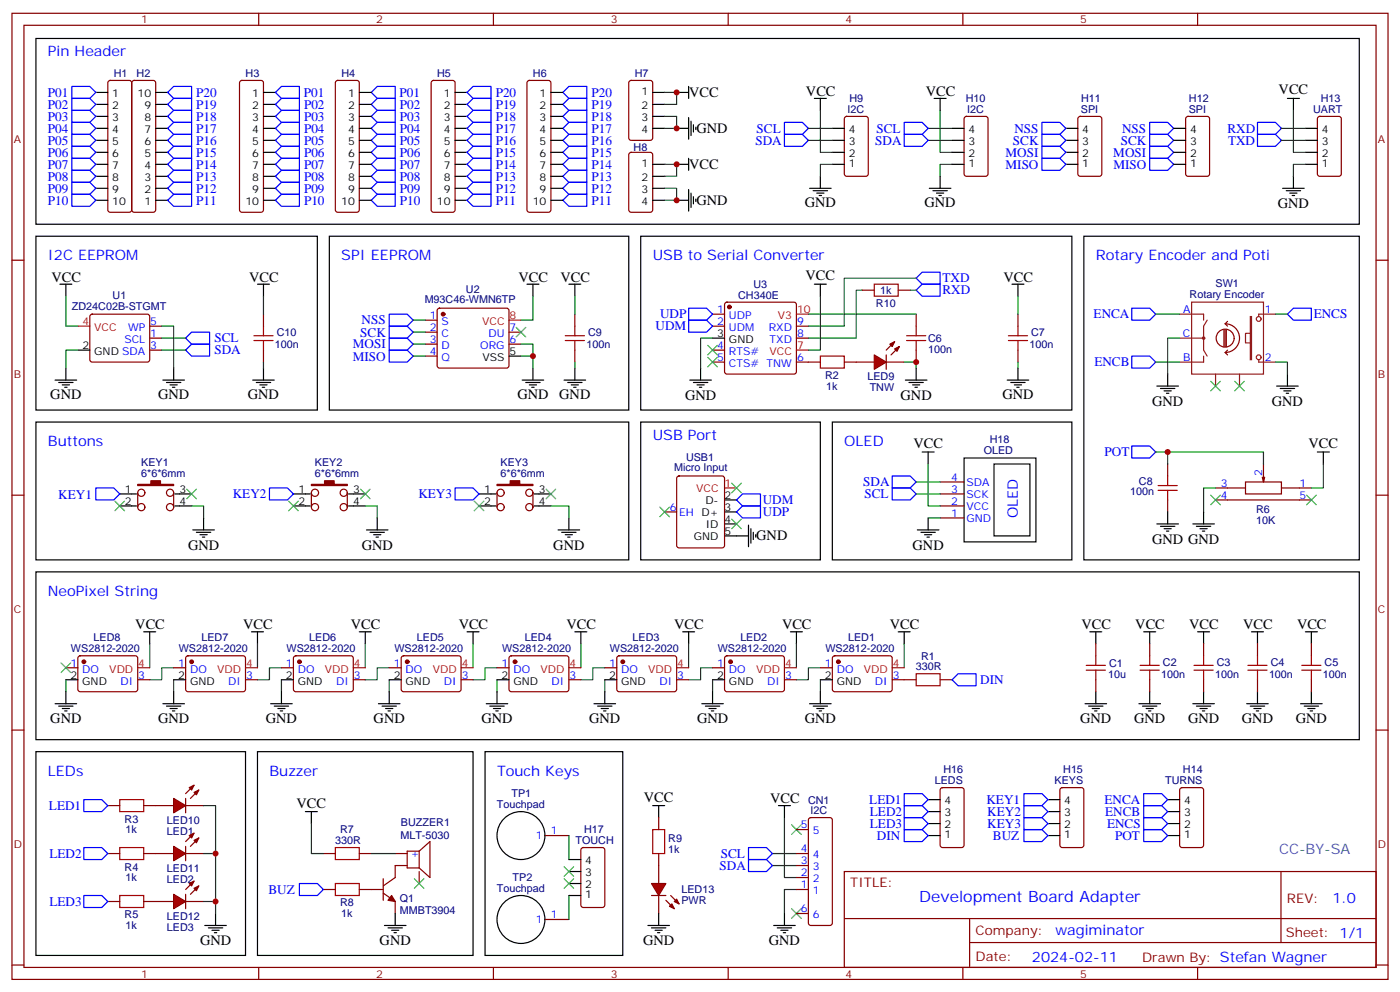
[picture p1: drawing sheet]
<svg xmlns="http://www.w3.org/2000/svg" width="412mm" height="292mm" viewBox="0 0 412 292" stroke-linecap="round" stroke-linejoin="round" font-family="sans-serif">
<defs><g id="words">
<text font-size="4.6" fill="#00f" x="270.8" y="265.5">Development Board Adapter</text>
<g font-size="4.2" fill="#00f">
<text x="14.1" y="16.6">Pin Header</text>
<text x="14.1" y="76.6">I2C EEPROM</text>
<text x="100.5" y="76.6">SPI EEPROM</text>
<text x="192.3" y="76.6">USB to Serial Converter</text>
<text x="322.8" y="76.6">Rotary Encoder and Poti</text>
<text x="14.1" y="131.3">Buttons</text>
<text x="192.3" y="129.5">USB Port</text>
<text x="248.7" y="131.3">OLED</text>
<text x="299.9" y="152.4" transform="rotate(-90 299.9 152.4)">OLED</text>
<text x="14.1" y="175.4">NeoPixel String</text>
<text x="14.1" y="228.3">LEDs</text>
<text x="79.4" y="228.3">Buzzer</text>
<text x="146.4" y="228.3">Touch Keys</text>
<text x="392.5" y="265.8">1.0</text>
<text x="310.9" y="275.3">wagiminator</text>
<text x="304" y="283.1">2024-02-11</text>
</g>
<g font-size="4.2">
<text x="203" y="28.6">VCC</text>
<text x="237.4" y="28.3">VCC</text>
<text x="272.7" y="28.3">VCC</text>
<text x="376.7" y="27.8">VCC</text>
<text x="205.1" y="39.2">GND</text>
<text x="203" y="49.7">VCC</text>
<text x="205.1" y="60.3">GND</text>
<text x="237.1" y="61.1">GND</text>
<text x="272.3" y="61.1">GND</text>
<text x="376.4" y="61.3">GND</text>
<text x="15.2" y="82.9">VCC</text>
<text x="73.4" y="82.9">VCC</text>
<text x="152.8" y="82.9">VCC</text>
<text x="165.1" y="82.9">VCC</text>
<text x="237.3" y="82.5">VCC</text>
<text x="295.6" y="82.9">VCC</text>
<text x="14.8" y="117.5">GND</text>
<text x="46.6" y="117.5">GND</text>
<text x="73" y="117.5">GND</text>
<text x="152.4" y="117.5">GND</text>
<text x="164.7" y="117.5">GND</text>
<text x="201.8" y="117.7">GND</text>
<text x="265.3" y="117.7">GND</text>
<text x="295.3" y="117.5">GND</text>
<text x="339.4" y="119.5">GND</text>
<text x="374.7" y="119.5">GND</text>
<text x="269.1" y="131.8">VCC</text>
<text x="385.5" y="131.8">VCC</text>
<text x="55.4" y="161.8">GND</text>
<text x="106.5" y="161.8">GND</text>
<text x="163" y="161.8">GND</text>
<text x="222.8" y="159">GND</text>
<text x="268.8" y="161.8">GND</text>
<text x="339.4" y="160">GND GND</text>
<text x="39.9" y="185.2">VCC</text>
<text x="71.6" y="185.2">VCC</text>
<text x="103.4" y="185.2">VCC</text>
<text x="135.1" y="185.2">VCC</text>
<text x="166.9" y="185.2">VCC</text>
<text x="198.6" y="185.2">VCC</text>
<text x="230.4" y="185.2">VCC</text>
<text x="262.1" y="185.2">VCC</text>
<text x="318.6" y="185.2">VCC</text>
<text x="334.4" y="185.2">VCC</text>
<text x="350.3" y="185.2">VCC</text>
<text x="366.2" y="185.2">VCC</text>
<text x="382.1" y="185.2">VCC</text>
<text x="14.8" y="212.8">GND</text>
<text x="46.6" y="212.8">GND</text>
<text x="78.3" y="212.8">GND</text>
<text x="110.1" y="212.8">GND</text>
<text x="141.8" y="212.8">GND</text>
<text x="173.6" y="212.8">GND</text>
<text x="205.3" y="212.8">GND</text>
<text x="237.1" y="212.8">GND</text>
<text x="318.2" y="212.8">GND</text>
<text x="334.1" y="212.8">GND</text>
<text x="350" y="212.8">GND</text>
<text x="365.8" y="212.8">GND</text>
<text x="381.7" y="212.8">GND</text>
<text x="87.4" y="237.7">VCC</text>
<text x="189.7" y="235.9">VCC</text>
<text x="226.8" y="236.4">VCC</text>
<text x="58.9" y="278.2">GND</text>
<text x="111.8" y="278.2">GND</text>
<text x="189.4" y="278.2">GND</text>
<text x="226.5" y="278">GND</text>
</g>
<text font-size="4.2" fill="#0099b0" x="376.8" y="251.2">CC-BY-SA</text>
<g font-size="3.9" fill="#00f">
<text x="14.1" y="28.6">P01</text>
<text x="57.8" y="28.5">P20</text>
<text x="89.5" y="28.4">P01</text>
<text x="117.7" y="28.4">P01</text>
<text x="146" y="28.5">P20</text>
<text x="174.2" y="28.5">P20</text>
<text x="14.1" y="32">P02</text>
<text x="14.1" y="35.5">P03</text>
<text x="57.8" y="35.5">P18</text>
<text x="57.8" y="32">P19</text>
<text x="89.6" y="32">P02</text>
<text x="89.6" y="35.5">P03</text>
<text x="117.8" y="35.5">P03</text>
<text x="117.8" y="32">P02</text>
<text x="146" y="32">P19</text>
<text x="146" y="35.5">P18</text>
<text x="174.2" y="35.5">P18</text>
<text x="174.2" y="32">P19</text>
<text x="14.1" y="39">P04</text>
<text x="57.8" y="39">P17</text>
<text x="89.6" y="39">P04</text>
<text x="117.8" y="39">P04</text>
<text x="146" y="39">P17</text>
<text x="174.2" y="39">P17</text>
<text x="222.9" y="39">SCL</text>
<text x="258.1" y="39">SCL</text>
<text x="298.8" y="39.1">NSS</text>
<text x="330.5" y="39.1">NSS</text>
<text x="361.6" y="39">RXD</text>
<text x="14.1" y="42.6">P05</text>
<text x="14.1" y="46.1">P06</text>
<text x="57.8" y="46.1">P15</text>
<text x="57.8" y="42.6">P16</text>
<text x="89.6" y="42.6">P05</text>
<text x="89.6" y="46.1">P06</text>
<text x="117.8" y="46.1">P06</text>
<text x="117.8" y="42.6">P05</text>
<text x="146" y="42.6">P16</text>
<text x="146" y="46.1">P15</text>
<text x="174.2" y="46.1">P15</text>
<text x="174.2" y="42.6">P16</text>
<text x="222.5" y="42.6">SDA</text>
<text x="257.8" y="42.6">SDA</text>
<text x="296.2" y="46.1">MOSI</text>
<text x="298.4" y="42.7">SCK</text>
<text x="327.9" y="46.1">MOSI</text>
<text x="330.1" y="42.7">SCK</text>
<text x="361.8" y="42.6">TXD</text>
<text x="14.1" y="49.6">P07</text>
<text x="14.1" y="53.2">P08</text>
<text x="57.8" y="53.2">P13</text>
<text x="57.8" y="49.6">P14</text>
<text x="89.6" y="49.6">P07</text>
<text x="89.6" y="53.2">P08</text>
<text x="117.8" y="53.2">P08</text>
<text x="117.8" y="49.6">P07</text>
<text x="146" y="49.6">P14</text>
<text x="146" y="53.2">P13</text>
<text x="174.2" y="53.2">P13</text>
<text x="174.2" y="49.6">P14</text>
<text x="296.2" y="49.7">MISO</text>
<text x="328" y="49.7">MISO</text>
<text x="14.1" y="56.7">P09</text>
<text x="57.8" y="56.7">P12</text>
<text x="89.6" y="56.7">P09</text>
<text x="117.8" y="56.7">P09</text>
<text x="146" y="56.7">P12</text>
<text x="174.2" y="56.7">P12</text>
<text x="14.1" y="60.2">P10</text>
<text x="57.8" y="60.2">P11</text>
<text x="89.6" y="60.2">P10</text>
<text x="117.8" y="60.2">P10</text>
<text x="146" y="60.2">P11</text>
<text x="174.2" y="60.2">P11</text>
<text x="277.6" y="83.1">TXD</text>
<text x="277.6" y="86.6">RXD</text>
<text x="106.5" y="95.5">NSS</text>
<text x="194.4" y="93.7">UDP</text>
<text x="322.2" y="93.7">ENCA</text>
<text x="387" y="93.7">ENCS</text>
<text x="63.2" y="100.6">SCL</text>
<text x="106.1" y="99.1">SCK</text>
<text x="193.1" y="97.2">UDM</text>
<text x="63.2" y="104.1">SDA</text>
<text x="103.9" y="102.5">MOSI</text>
<text x="103.9" y="106.2">MISO</text>
<text x="322.4" y="107.8">ENCB</text>
<text x="325.4" y="134.3">POT</text>
<text x="254.3" y="143.1">SDA</text>
<text x="17.2" y="146.8">KEY1</text>
<text x="68.6" y="146.6">KEY2</text>
<text x="123.2" y="146.6">KEY3</text>
<text x="224.7" y="148.4">UDM</text>
<text x="254.6" y="146.6">SCL</text>
<text x="224.7" y="151.9">UDP</text>
<text x="288.8" y="201.3">DIN</text>
<text x="14.4" y="238.5">LED1</text>
<text x="256.1" y="236.7">LED1</text>
<text x="290.6" y="236.7">KEY1</text>
<text x="325.3" y="236.7">ENCA</text>
<text x="256.2" y="240.1">LED2</text>
<text x="256.2" y="243.6">LED3</text>
<text x="290.8" y="240.1">KEY2</text>
<text x="290.8" y="243.6">KEY3</text>
<text x="325.6" y="240.2">ENCB</text>
<text x="326.1" y="243.6">ENCS</text>
<text x="258.3" y="247.3">DIN</text>
<text x="292.5" y="247.2">BUZ</text>
<text x="328.5" y="247.3">POT</text>
<text x="14.6" y="252.5">LED2</text>
<text x="211.9" y="256">SDA</text>
<text x="212.3" y="252.5">SCL</text>
<text x="79.1" y="263.1">BUZ</text>
<text x="14.6" y="266.6">LED3</text>
</g>
<g font-size="3.9" fill="#800">
<text x="250.5" y="261.1">TITLE:</text>
<text x="379.1" y="265.8">REV:</text>
<text x="287.4" y="275.3">Company:</text>
<text x="378.7" y="275.9">Sheet: 1/1</text>
<text x="287.4" y="283">Date:</text>
<text x="336.4" y="283.1">Drawn By: Stefan Wagner</text>
</g>
<g font-size="3.2" fill="#800">
<text x="41.6" y="6.9">1</text>
<text x="110.8" y="6.9">2</text>
<text x="179.9" y="6.9">3</text>
<text x="249.1" y="6.9">4</text>
<text x="318.2" y="6.9">5</text>
<text x="4.1" y="42">A</text>
<text x="405.9" y="42">A</text>
<text x="4.1" y="111.2">B</text>
<text x="405.9" y="111.2">B</text>
<text x="4.1" y="180.3">C</text>
<text x="405.9" y="180.3">C</text>
<text x="4.1" y="249.4">D</text>
<text x="405.9" y="249.4">D</text>
<text x="41.6" y="287.7">1</text>
<text x="110.8" y="287.7">2</text>
<text x="179.9" y="287.7">3</text>
<text x="249.1" y="287.7">4</text>
<text x="318.2" y="287.7">5</text>
</g>
<g font-size="3.2" fill="#000080">
<text x="33.5" y="22.7">H1</text>
<text x="40.2" y="22.7">H2</text>
<text x="72.3" y="22.6">H3</text>
<text x="100.6" y="22.6">H4</text>
<text x="128.8" y="22.6">H5</text>
<text x="157" y="22.6">H6</text>
<text x="187" y="22.7">H7</text>
<text x="249.6" y="33.3">I2C</text>
<text x="250.2" y="30.1">H9</text>
<text x="284.5" y="30.1">H10</text>
<text x="284.9" y="33.3">I2C</text>
<text x="318.4" y="33.3">SPI</text>
<text x="318.5" y="30.1">H11</text>
<text x="350.2" y="33.3">SPI</text>
<text x="350.2" y="30.1">H12</text>
<text x="386.8" y="33.3">UART</text>
<text x="389" y="30.1">H13</text>
<text x="186.6" y="44.6">H8</text>
<text x="33.2" y="88">U1</text>
<text x="125.1" y="89.2">M93C46-WMN6TP</text>
<text x="137.2" y="86.3">U2</text>
<text x="217.4" y="88">CH340E</text>
<text x="221.9" y="84.7">U3</text>
<text x="259.3" y="86.6">1k</text>
<text x="350.4" y="87.6">Rotary Encoder</text>
<text x="358.1" y="84.6">SW1</text>
<text x="21.2" y="91.1">ZD24C02B-STGMT</text>
<text x="258" y="90.4">R10</text>
<text x="81.5" y="98.9">C10</text>
<text x="173.2" y="98.9">C9</text>
<text x="273.4" y="100.7">C6</text>
<text x="303.8" y="98.9">C7</text>
<text x="81" y="102.4">100n</text>
<text x="172.7" y="102.4">100n</text>
<text x="273.4" y="103.9">100n</text>
<text x="303.3" y="102.4">100n</text>
<text x="243.1" y="111.6">R2</text>
<text x="255.5" y="111.9">LED9</text>
<text x="243.4" y="114.8">1k</text>
<text x="256.2" y="115.1">TNW</text>
<text x="291.5" y="130.3">H18</text>
<text x="41.6" y="137.3">KEY1</text>
<text x="92.8" y="137.3">KEY2</text>
<text x="147.4" y="137.3">KEY3</text>
<text x="202.1" y="135.8">USB1</text>
<text x="289.8" y="133.5">OLED</text>
<text x="41.6" y="140.4">6*6*6mm</text>
<text x="92.8" y="140.4">6*6*6mm</text>
<text x="147.4" y="140.4">6*6*6mm</text>
<text x="198.6" y="138.8">Micro Input</text>
<text x="335.5" y="142.6">C8</text>
<text x="332.9" y="145.8">100n</text>
<text x="370" y="154.1">10K</text>
<text x="370" y="150.9">R6</text>
<text x="20.9" y="192">WS2812-2020</text>
<text x="27.6" y="188.6">LED8</text>
<text x="52.7" y="192">WS2812-2020</text>
<text x="59.3" y="188.6">LED7</text>
<text x="84.4" y="192">WS2812-2020</text>
<text x="91.1" y="188.6">LED6</text>
<text x="116.2" y="192">WS2812-2020</text>
<text x="122.8" y="188.6">LED5</text>
<text x="147.9" y="192">WS2812-2020</text>
<text x="154.6" y="188.6">LED4</text>
<text x="179.7" y="192">WS2812-2020</text>
<text x="186.3" y="188.6">LED3</text>
<text x="211.4" y="192">WS2812-2020</text>
<text x="218.1" y="188.6">LED2</text>
<text x="243.2" y="192">WS2812-2020</text>
<text x="249.8" y="188.6">LED1</text>
<text x="269.8" y="197.3">330R</text>
<text x="271.3" y="194.1">R1</text>
<text x="326.7" y="196.3">C1</text>
<text x="342.6" y="195.9">C2</text>
<text x="358.4" y="195.9">C3</text>
<text x="374.3" y="195.9">C4</text>
<text x="390.2" y="195.9">C5</text>
<text x="326.4" y="199.4">10u</text>
<text x="342.1" y="199.4">100n</text>
<text x="357.9" y="199.4">100n</text>
<text x="373.8" y="199.4">100n</text>
<text x="389.7" y="199.4">100n</text>
<text x="277.9" y="227.6">H16</text>
<text x="313.2" y="227.6">H15</text>
<text x="348.5" y="227.6">H14</text>
<text x="275.4" y="230.8">LEDS</text>
<text x="310.6" y="230.8">KEYS</text>
<text x="343.2" y="230.8">TURNS</text>
<text x="146.4" y="237.8">Touchpad</text>
<text x="150.7" y="234.7">TP1</text>
<text x="238" y="236.5">CN1</text>
<text x="238.7" y="239.7">I2C</text>
<text x="36.7" y="242.1">R3</text>
<text x="37" y="245.3">1k</text>
<text x="49.2" y="245.7">LED1</text>
<text x="49.2" y="242.5">LED10</text>
<text x="100.2" y="245.2">R7</text>
<text x="118.1" y="243.1">BUZZER1</text>
<text x="172.1" y="245.3">H17</text>
<text x="98.7" y="248.5">330R</text>
<text x="117.9" y="246.9">MLT-5030</text>
<text x="169.5" y="248.5">TOUCH</text>
<text x="196.9" y="251">1k</text>
<text x="196.9" y="247.8">R9</text>
<text x="36.7" y="256.2">R4</text>
<text x="49.2" y="256.6">LED11</text>
<text x="37" y="259.4">1k</text>
<text x="49.2" y="259.8">LED2</text>
<text x="146.4" y="262.5">Touchpad</text>
<text x="151" y="259.4">TP2</text>
<text x="200.7" y="262.9">LED13</text>
<text x="100.2" y="266.7">R8</text>
<text x="100.5" y="270">1k</text>
<text x="117.8" y="265.4">Q1</text>
<text x="117.8" y="268.9">MMBT3904</text>
<text x="200.7" y="266.1">PWR</text>
<text x="36.7" y="270.3">R5</text>
<text x="37" y="273.5">1k</text>
<text x="49.2" y="273.9">LED3</text>
<text x="49.2" y="270.7">LED12</text>
</g>
<g font-size="3.2">
<text x="33.1" y="28.6">1</text>
<text x="40.5" y="28.6">10</text>
<text x="74.3" y="28.6">1</text>
<text x="102.5" y="28.6">1</text>
<text x="130.7" y="28.6">1</text>
<text x="159" y="28.6">1</text>
<text x="188.9" y="27.9">1</text>
<text x="33.1" y="32.1">2</text>
<text x="33.1" y="35.7">3</text>
<text x="42.5" y="35.7">8</text>
<text x="42.5" y="32.1">9</text>
<text x="74.3" y="32.1">2</text>
<text x="74.3" y="35.7">3</text>
<text x="102.5" y="32.1">2</text>
<text x="102.5" y="35.7">3</text>
<text x="130.7" y="32.1">2</text>
<text x="130.7" y="35.7">3</text>
<text x="159" y="32.1">2</text>
<text x="159" y="35.7">3</text>
<text x="188.9" y="32.1">2</text>
<text x="188.9" y="35.7">3</text>
<text x="33.1" y="39.2">4</text>
<text x="42.5" y="39.2">7</text>
<text x="74.3" y="39.2">4</text>
<text x="102.5" y="39.2">4</text>
<text x="130.7" y="39.2">4</text>
<text x="159" y="39.2">4</text>
<text x="188.9" y="39.2">4</text>
<text x="250" y="39.2">4</text>
<text x="285.3" y="39.2">4</text>
<text x="318.8" y="39.2">4</text>
<text x="350.6" y="39.2">4</text>
<text x="389.4" y="39.2">4</text>
<text x="33.1" y="42.7">5</text>
<text x="33.1" y="46.2">6</text>
<text x="42.5" y="46.2">5</text>
<text x="42.5" y="42.7">6</text>
<text x="74.3" y="42.7">5</text>
<text x="74.3" y="46.2">6</text>
<text x="102.5" y="42.7">5</text>
<text x="102.5" y="46.2">6</text>
<text x="130.7" y="42.7">5</text>
<text x="130.7" y="46.2">6</text>
<text x="159" y="42.7">5</text>
<text x="159" y="46.2">6</text>
<text x="250" y="46.2">2</text>
<text x="250" y="42.7">3</text>
<text x="285.3" y="46.2">2</text>
<text x="285.3" y="42.7">3</text>
<text x="318.8" y="46.2">2</text>
<text x="318.8" y="42.7">3</text>
<text x="350.6" y="46.2">2</text>
<text x="350.6" y="42.7">3</text>
<text x="389.4" y="46.2">2</text>
<text x="389.4" y="42.7">3</text>
<text x="33.1" y="49.8">7</text>
<text x="33.1" y="53.3">8</text>
<text x="42.5" y="53.3">3</text>
<text x="42.5" y="49.8">4</text>
<text x="74.3" y="49.8">7</text>
<text x="74.3" y="53.3">8</text>
<text x="102.5" y="49.8">7</text>
<text x="102.5" y="53.3">8</text>
<text x="130.7" y="49.8">7</text>
<text x="130.7" y="53.3">8</text>
<text x="159" y="49.8">7</text>
<text x="159" y="53.3">8</text>
<text x="188.9" y="49.1">1</text>
<text x="188.9" y="53.3">2</text>
<text x="250" y="49.1">1</text>
<text x="285.3" y="49.1">1</text>
<text x="318.8" y="49.1">1</text>
<text x="350.6" y="49.1">1</text>
<text x="389.4" y="49.1">1</text>
<text x="33.1" y="56.8">9</text>
<text x="42.5" y="56.8">2</text>
<text x="74.3" y="56.8">9</text>
<text x="102.5" y="56.8">9</text>
<text x="130.7" y="56.8">9</text>
<text x="159" y="56.8">9</text>
<text x="188.9" y="56.8">3</text>
<text x="33.1" y="60.4">10</text>
<text x="42.5" y="60.4">1</text>
<text x="72.3" y="60.4">10</text>
<text x="100.5" y="60.4">10</text>
<text x="128.7" y="60.4">10</text>
<text x="156.9" y="60.4">10</text>
<text x="188.9" y="60.4">4</text>
<text x="211.2" y="99.2">3</text>
<text x="214.7" y="100.9">GND</text>
<text x="24.3" y="102.7">2</text>
<text x="27.8" y="104.5">GND SDA</text>
<text x="142.1" y="106.2">VSS</text>
<text x="150.1" y="104.5">5</text>
<text x="36.8" y="145">1</text>
<text x="36.8" y="148.6">2</text>
<text x="52.9" y="145">3</text>
<text x="52.9" y="148.6">4</text>
<text x="87.9" y="145">1</text>
<text x="87.9" y="148.6">2</text>
<text x="104.1" y="145">3</text>
<text x="104.1" y="148.6">4</text>
<text x="142.6" y="145">1</text>
<text x="142.6" y="148.6">2</text>
<text x="158.7" y="145">3</text>
<text x="158.7" y="148.6">4</text>
<text x="207.8" y="148.2">D-</text>
<text x="213.4" y="146.8">2</text>
<text x="207.9" y="155.3">ID</text>
<text x="213.4" y="153.8">4</text>
<text x="213.4" y="150.3">3</text>
<text x="204.4" y="158.8">GND</text>
<text x="213.4" y="157.4">5</text>
<text x="20.7" y="199.7">2</text>
<text x="24.2" y="201.5">GND</text>
<text x="52.5" y="199.7">2</text>
<text x="56" y="201.5">GND</text>
<text x="84.2" y="199.7">2</text>
<text x="87.7" y="201.5">GND</text>
<text x="116" y="199.7">2</text>
<text x="119.5" y="201.5">GND</text>
<text x="147.7" y="199.7">2</text>
<text x="151.2" y="201.5">GND</text>
<text x="179.5" y="199.7">2</text>
<text x="183" y="201.5">GND</text>
<text x="211.2" y="199.7">2</text>
<text x="214.7" y="201.5">GND</text>
<text x="243" y="199.7">2</text>
<text x="246.5" y="201.5">GND</text>
<text x="278.2" y="236.7">4</text>
<text x="313.5" y="236.7">4</text>
<text x="348.8" y="236.7">4</text>
<text x="278.2" y="243.8">2</text>
<text x="278.2" y="240.3">3</text>
<text x="313.5" y="243.8">2</text>
<text x="313.5" y="240.3">3</text>
<text x="348.8" y="243.8">2</text>
<text x="348.8" y="240.3">3</text>
<text x="278.2" y="246.6">1</text>
<text x="313.5" y="246.6">1</text>
<text x="348.8" y="246.6">1</text>
<text x="172.4" y="257.9">3</text>
<text x="172.4" y="254.4">4</text>
<text x="172.4" y="261.4">2</text>
<text x="172.4" y="264.3">1</text>
</g>
<g font-size="3.2" fill="#f00">
<text x="24.3" y="95.6">4</text>
<text x="142" y="95.6">VCC</text>
<text x="150.1" y="93.9">8</text>
<text x="229.1" y="93.9">V3</text>
<text x="234.8" y="92.1">10</text>
<text x="27.8" y="97.4">VCC</text>
<text x="226.7" y="104.5">VCC</text>
<text x="234.8" y="102.7">7</text>
<text x="213.4" y="143.3">1</text>
<text x="205.1" y="144.7">VCC</text>
<text x="32.2" y="197.9">VDD</text>
<text x="40.7" y="196.2">4</text>
<text x="64" y="197.9">VDD</text>
<text x="72.5" y="196.2">4</text>
<text x="95.7" y="197.9">VDD</text>
<text x="104.2" y="196.2">4</text>
<text x="127.5" y="197.9">VDD</text>
<text x="136" y="196.2">4</text>
<text x="159.2" y="197.9">VDD</text>
<text x="167.7" y="196.2">4</text>
<text x="191" y="197.9">VDD</text>
<text x="199.5" y="196.2">4</text>
<text x="222.7" y="197.9">VDD</text>
<text x="231.2" y="196.2">4</text>
<text x="254.5" y="197.9">VDD</text>
<text x="263" y="196.2">4</text>
</g>
<g font-size="3.2" fill="#00f">
<text x="44.3" y="95.6">5</text>
<text x="126.6" y="93.9">1</text>
<text x="130.1" y="95.6">S</text>
<text x="211.2" y="92.1">1</text>
<text x="211.2" y="95.6">2</text>
<text x="214.7" y="93.9">UDP</text>
<text x="234.8" y="95.6">9</text>
<text x="348.5" y="92.1">A</text>
<text x="372.5" y="92.1">1</text>
<text x="36.6" y="100.9">SCL</text>
<text x="37.7" y="97.4">WP</text>
<text x="44.3" y="99.2">1</text>
<text x="126.6" y="97.4">2</text>
<text x="126.6" y="100.9">3</text>
<text x="130.1" y="99.2">C</text>
<text x="143.9" y="99.2">DU</text>
<text x="150.1" y="100.9">6</text>
<text x="150.1" y="97.4">7</text>
<text x="214.7" y="97.4">UDM</text>
<text x="226.5" y="97.4">RXD</text>
<text x="226.7" y="100.9">TXD</text>
<text x="234.8" y="99.2">8</text>
<text x="348.4" y="99.2">C</text>
<text x="44.3" y="102.7">3</text>
<text x="126.6" y="104.5">4</text>
<text x="130.1" y="102.7">D</text>
<text x="130.1" y="106.2">Q</text>
<text x="141.5" y="102.7">ORG</text>
<text x="211.2" y="102.7">4</text>
<text x="211.2" y="106.2">5</text>
<text x="214.7" y="104.5">RTS#</text>
<text x="214.7" y="108">CTS# TNW</text>
<text x="234.8" y="106.2">6</text>
<text x="348.5" y="106.2">B</text>
<text x="372.5" y="106.2">2</text>
<text x="280.2" y="141.5">4</text>
<text x="284.7" y="142.9">SDA</text>
<text x="359.6" y="143.3">3</text>
<text x="371.8" y="140.1" transform="rotate(-90 371.8 140.1)">2</text>
<text x="382.8" y="143.3">1</text>
<text x="280.2" y="148.6">2</text>
<text x="280.2" y="145">3</text>
<text x="284.7" y="150">VCC</text>
<text x="284.7" y="146.4">SCK</text>
<text x="359.6" y="146.8">4</text>
<text x="382.8" y="146.8">5</text>
<text x="197.3" y="150.3">6</text>
<text x="200" y="151.7">EH D+</text>
<text x="280.2" y="152.1">1</text>
<text x="284.7" y="153.5">GND</text>
<text x="20.7" y="196.2">1</text>
<text x="24.2" y="197.9">DO</text>
<text x="52.5" y="196.2">1</text>
<text x="56" y="197.9">DO</text>
<text x="84.2" y="196.2">1</text>
<text x="87.7" y="197.9">DO</text>
<text x="116" y="196.2">1</text>
<text x="119.5" y="197.9">DO</text>
<text x="147.7" y="196.2">1</text>
<text x="151.2" y="197.9">DO</text>
<text x="179.5" y="196.2">1</text>
<text x="183" y="197.9">DO</text>
<text x="211.2" y="196.2">1</text>
<text x="214.7" y="197.9">DO</text>
<text x="243" y="196.2">1</text>
<text x="246.5" y="197.9">DO</text>
<text x="35.5" y="201.5">DI</text>
<text x="40.7" y="199.7">3</text>
<text x="67.2" y="201.5">DI</text>
<text x="72.5" y="199.7">3</text>
<text x="99" y="201.5">DI</text>
<text x="104.2" y="199.7">3</text>
<text x="130.7" y="201.5">DI</text>
<text x="136" y="199.7">3</text>
<text x="162.5" y="201.5">DI</text>
<text x="167.7" y="199.7">3</text>
<text x="194.2" y="201.5">DI</text>
<text x="199.5" y="199.7">3</text>
<text x="226" y="201.5">DI</text>
<text x="231.2" y="199.7">3</text>
<text x="257.7" y="201.5">DI</text>
<text x="263" y="199.7">3</text>
<text x="162.3" y="245.6">1</text>
<text x="235.9" y="243.8">5</text>
<text x="239.4" y="245.6">5</text>
<text x="157.8" y="247">1</text>
<text x="235.9" y="250.9">4</text>
<text x="121" y="252.3">+</text>
<text x="235.9" y="257.9">2</text>
<text x="235.9" y="254.4">3</text>
<text x="239.4" y="256.2">3</text>
<text x="239.4" y="252.6">4</text>
<text x="235.9" y="261.4">1</text>
<text x="239.4" y="263.2">1</text>
<text x="239.4" y="259.7">2</text>
<text x="235.9" y="268.5">6</text>
<text x="157.8" y="271.7">1</text>
<text x="162.3" y="270.3">1</text>
<text x="239.4" y="270.3">6</text>
</g>
</g></defs>
<g fill="none" stroke="#870000" stroke-width=".35">
<path d="M3.5 3.9h405.4v284.4h-405.4zM7.1 7.4h398.2v277.3h-398.2zM76.2 3.9v3.5M145.3 3.9v3.5M214.5 3.9v3.5M283.6 3.9v3.5M352.8 3.9v3.5M32 23.9l.5-.2h5.6l.5 .2 .2 .5v37.4l-.2 .5-.5 .2h-5.6l-.5-.3-.3-.4v-37.4zM39 23.9l.5-.2h5.7l.5 .2 .2 .5v37.4l-.3 .5-.4 .2h-5.7l-.5-.3-.2-.4v-37.4zM70.8 23.9l.5-.2h5.6l.5 .2 .2 .5v37.4l-.2 .5-.5 .2h-5.6l-.5-.3-.2-.4v-37.4zM99 23.9l.5-.2h5.6l.5 .2 .2 .5v37.4l-.2 .5-.5 .2h-5.6l-.5-.3-.2-.4v-37.4zM127.2 23.9l.5-.2h5.6l.5 .2 .3 .5v37.4l-.3 .5-.5 .2h-5.6l-.5-.3-.2-.4v-37.4z"/>
<path d="M155.5 23.9l.4-.2h5.7l.5 .2 .2 .5v37.4l-.3 .5-.4 .2h-5.7l-.5-.3-.2-.4v-37.4zM185.4 23.9l.5-.2h5.7l.6 .4 .1 16.5-.5 .7h-5.9l-.6-.5-.1-16.4zM248.9 34.5l.5-.2h5.7l.6 .4 .1 16.5-.5 .6-5.9 .1-.6-.5-.1-16.4zM284.2 34.5l.5-.2h5.6l.7 .4v16.5l-.4 .6-5.9 .1-.7-.5v-16.4zM317.7 34.5l.5-.2h5.6l.7 .4 .1 16.5-.5 .6-5.9 .1-.6-.5-.1-16.4zM349.5 34.5l.5-.2h5.6l.7 .4v16.5l-.5 .6-5.8 .1-.7-.5-.1-16.4zM388.3 34.5l.5-.2h5.6l.7 .4v16.5l-.5 .6-5.8 .1-.7-.5v-16.4zM185.4 45l.5-.2h5.7l.6 .5 .1 16.5-.5 .6-5.9 .1-.6-.5-.1-16.5zM3.5 76.6h3.6M405.3 76.6h3.6M26.7 92.7l.5-.2h16.2l.5 .2 .2 .5v12.7l-.2 .5-.5 .2h-16.2l-.5-.3-.2-.4v-12.7zM44.1 96h3.5"/>
<path d="M44.1 99.5h3.5M125.2 94.2h3.6M125.2 97.8h3.6M129 90.9l.5-.2h19.7l.5 .2 .2 .5v16.2l-.2 .5-.5 .2h-19.7l-.5-.2-.2-.5v-16.2zM149.9 97.8h3.6M209.9 92.5h3.5M209.9 96h3.5M213.7 89.1l.4-.2h19.8l.5 .2 .2 .5v19.8l-.2 .5-.5 .2h-19.8l-.5-.2-.2-.5v-19.8zM234.6 96h3.5M234.6 99.5h3.5M269.9 92.5v3.5M44.1 103h3.5"/>
<path d="M125.2 101.3h3.6M125.2 104.8h3.6M149.9 101.3h3.6M209.9 103h3.5M209.9 106.6h3.5M234.6 106.6h3.5M252.2 106.6h5.3M261.1 106.6h5.2M261.1 104.5v4.2M263.5 100.6l-2.4 2.4M264.9 102l-2.4 2.5M269.9 103v3.6"/>
<path d="M344 136.6v3.5M372.2 136.6v5.3l.3-1.5M3.5 145.7h3.6M40.6 145v4.3M51.2 145v4.3M276.9 152.4h7.1M276.9 148.9h7.1M276.9 145.4h7.1M276.9 141.9h7.1M344 147.1v3.6M358.1 143.6h8.8M358.1 147.1h28.2"/>
<path d="M366.9 141.9h10.6v3.5h-10.6zM371.8 140.4l.4 1.5M377.5 143.6h8.8M405.3 145.7h3.6M19.4 196.5h3.5M23.2 193.2l.4-.2 16.5 .1 .5 .6-.1 9.5-.6 .4-16.5-.1-.5-.6v-9.2zM51.2 196.5h3.5M54.9 193.2l.5-.2 16.5 .1 .4 .6v9.5l-.7 .4-16.5-.1-.4-.6v-9.2zM82.9 196.5h3.5M86.7 193.2l.4-.2 16.5 .1 .5 .6-.1 9.5-.6 .4-16.5-.1-.5-.6v-9.2zM114.7 196.5h3.5M118.4 193.2l.5-.2 16.5 .1 .4 .6v9.5l-.7 .4-16.5-.1-.4-.6v-9.2z"/>
<path d="M146.4 196.5h3.5M150.2 193.2l.4-.2 16.5 .1 .5 .6-.1 9.5-.6 .4-16.5-.1-.5-.6v-9.2zM178.2 196.5h3.5M181.9 193.2l.5-.2 16.5 .1 .4 .6v9.5l-.7 .4-16.5-.1-.4-.6v-9.2zM209.9 196.5h3.5M213.7 193.2l.4-.2 16.5 .1 .5 .6-.1 9.5-.6 .4-16.5-.1-.5-.6v-9.2zM241.7 196.5h3.5M245.4 193.2l.5-.2 16.5 .1 .4 .6v9.5l-.7 .4-16.5-.1-.4-.6v-9.2zM322.8 189.5v3.5M338.7 189.5v3.5M354.5 189.5v3.5M370.4 189.5v3.5"/>
<path d="M386.3 189.5v3.5M3.5 214.9h3.6M40.6 200.1h3.5M72.3 200.1h3.5M104.1 200.1h3.5M135.8 200.1h3.5M167.6 200.1h3.5M199.3 200.1h3.5M231.1 200.1h3.5M262.8 200.1h7.1M276.9 200.1h3.6M322.8 200.1v3.5"/>
<path d="M338.7 200.1v3.5M354.5 200.1v3.5M370.4 200.1v3.5M386.3 200.1v3.5M405.3 214.9h3.6M277.2 232l.4-.2h5.7l.6 .4 .1 16.5-.5 .7h-5.9l-.6-.4-.1-16.5zM312.4 232l.5-.2h5.7l.6 .4 .1 16.5-.5 .7h-5.9l-.6-.4-.1-16.5zM347.7 232l.5-.2h5.6l.7 .4v16.5l-.4 .7h-5.9l-.7-.4v-16.5zM116.4 251.2h3.5M116.4 254.7h3.5M123.5 250.5l3.1-2.8v10.6l-3.1-2.9M123.5 250.5v4.9"/>
<path d="M123.5 256.5v3.5M123.5 250.5h-3.6v4.9h3.6M160.5 245.9h7.1M234.6 251.2h3.5M234.6 254.7h3.5M234.6 258.3h3.5M234.6 244.2h3.5M238.4 240.8l.4-.2h5.7l.5 .2 .2 .5v30.4l-.3 .5-.4 .2h-5.7l-.5-.3-.2-.4v-30.4zM248.7 256.5h156.6v28.2h-156.6zM377.3 256.5v20.9M160.5 270.6h7.1M234.6 261.8h3.5"/>
<path d="M234.6 268.9h3.5M248.7 270.4h156.5M285.6 277.4h119.6M285.6 270.4v14.1M3.5 284h3.6M76.2 284.7v3.6M145.3 284.7v3.6M214.5 284.7v3.6M283.6 284.7v3.6M352.8 284.7v3.6M405.3 284h3.6"/>
<circle cx="41.6" cy="145" r="1.06"/>
<circle cx="41.6" cy="149.3" r="1.06"/>
<circle cx="50.1" cy="145" r="1.06"/>
<circle cx="50.1" cy="149.3" r="1.06"/>
</g>
<g fill="none" stroke="#000" stroke-width=".35">
<path d="M10.6 11.3h389.8v54.7h-389.8zM28.2 27.2h3.5M28.2 30.7h3.5M28.2 34.3h3.5M28.2 37.8h3.5M45.9 27.2h3.5M45.9 30.7h3.5M45.9 34.3h3.5M45.9 37.8h3.5M77.6 27.2h3.5M77.6 30.7h3.5M77.6 34.3h3.5"/>
<path d="M77.6 37.8h3.5M105.8 27.2h3.6M105.8 30.7h3.6M105.8 34.3h3.6M105.8 37.8h3.6M134.1 27.2h3.5M134.1 30.7h3.5M134.1 34.3h3.5M134.1 37.8h3.5M162.3 27.2h3.5M162.3 30.7h3.5M162.3 34.3h3.5"/>
<path d="M162.3 37.8h3.5M192.3 27.2h3.5M192.3 30.7h3.5M192.3 34.3h3.5M192.3 37.8h3.5M199.3 27.2h3.5M202.8 25.4v3.6M239.9 29h3.5M241.7 29v3.5M245.2 37.8h3.5M275.2 29h3.5M276.9 29v3.5"/>
<path d="M280.5 37.8h3.5M314 37.8h3.5M345.7 37.8h3.5M379.2 29h3.6M381 29v3.5M384.5 37.8h3.6M28.2 41.3h3.5M28.2 44.8h3.5M28.2 48.4h3.5M28.2 51.9h3.5M28.2 55.4h3.5M28.2 58.9h3.5"/>
<path d="M45.9 41.3h3.5M45.9 44.8h3.5M45.9 48.4h3.5M45.9 51.9h3.5M45.9 55.4h3.5M45.9 58.9h3.5M77.6 41.3h3.5M77.6 44.8h3.5M77.6 48.4h3.5M77.6 51.9h3.5M77.6 55.4h3.5M77.6 58.9h3.5"/>
<path d="M105.8 41.3h3.6M105.8 44.8h3.6M105.8 48.4h3.6M105.8 51.9h3.6M105.8 55.4h3.6M105.8 58.9h3.6M134.1 41.3h3.5M134.1 44.8h3.5M134.1 48.4h3.5M134.1 51.9h3.5M134.1 55.4h3.5M134.1 58.9h3.5"/>
<path d="M162.3 41.3h3.5M162.3 44.8h3.5M162.3 48.4h3.5M162.3 51.9h3.5M162.3 55.4h3.5M162.3 58.9h3.5M192.3 48.4h3.5M192.3 51.9h3.5M192.3 55.4h3.5M192.3 58.9h3.5M199.3 58.9h3.5M202.8 55.8v6.3"/>
<path d="M203.6 56.8v4.3M204.3 57.9v2.1M205 58.6v.7M238.5 55.4h6.3M239.5 56.1h4.3M240.6 56.8h2.1M241.3 57.5h.7M241.7 51.9v3.5M245.2 41.3h3.5M245.2 44.8h3.5M245.2 48.4h3.5M273.8 55.4h6.3"/>
<path d="M274.8 56.1h4.2M275.9 56.8h2.1M276.6 57.5h.7M276.9 51.9v3.5M280.5 41.3h3.5M280.5 44.8h3.5M280.5 48.4h3.5M314 41.3h3.5M314 44.8h3.5M314 48.4h3.5M345.7 41.3h3.5M345.7 44.8h3.5"/>
<path d="M345.7 48.4h3.5M377.8 55.4h6.4M378.9 56.1h4.2M379.9 56.8h2.2M380.6 57.5h.8M381 51.9v3.5M384.5 41.3h3.6M384.5 44.8h3.6M384.5 48.4h3.6M319.3 69.5h81.1v95.3h-81.1zM17.6 83.6h3.6M19.4 83.6v3.6"/>
<path d="M155.2 83.6h3.5M157 83.6v3.6M209.9 99.5h3.5M239.9 83.6h3.5M241.7 83.6v3.6M16.2 111.9h6.4M17.3 112.6h4.2M18.3 113.3h2.2M19 114h.8M19.4 108.3v3.6M22.9 103h3.6M48 111.9h6.3"/>
<path d="M49 112.6h4.3M50.1 113.3h2.1M50.8 114h.7M51.2 108.3v3.6M149.9 104.8h3.6M153.8 111.9h6.4M154.9 112.6h4.2M155.9 113.3h2.1M156.6 114h.7M157 108.3v3.6M203.2 111.9h6.3M204.3 112.6h4.2"/>
<path d="M205.3 113.3h2.1M206 114h.7M206.4 108.3v3.6M340.8 113.6h6.3M341.8 114.3h4.3M342.9 115h2.1M343.6 115.7h.7M344 110.1v3.5M376.1 113.6h6.3M377.1 114.3h4.3M378.2 115h2.1M378.9 115.7h.7"/>
<path d="M379.2 110.1v3.5M284 134.8h21.2v24.7h-21.2zM292.8 136.6h10.6v21.1h-10.6zM388.1 133h3.5M389.8 133v3.6M35.3 145.4h4.9M35.3 148.9h4.9M51.5 145.4h4.9M51.5 148.9h4.9M340.8 154.2h6.3M341.8 154.9h4.3M342.9 155.6h2.1"/>
<path d="M343.6 156.3h.7M344 150.7v3.5M351.4 154.2h6.3M352.4 154.9h4.3M353.5 155.6h2.1M354.2 156.3h.7M354.5 150.7v3.5M10.6 168.3h389.8v49.4h-389.8zM42.3 185.9h3.6M44.1 185.9v3.6M74.1 185.9h3.5M75.8 185.9v3.6"/>
<path d="M105.8 185.9h3.6M107.6 185.9v3.6M137.6 185.9h3.5M139.3 185.9v3.6M169.3 185.9h3.6M171.1 185.9v3.6M201.1 185.9h3.5M202.8 185.9v3.6M232.8 185.9h3.6M234.6 185.9v3.6M264.6 185.9h3.5M266.3 185.9v3.6"/>
<path d="M321 185.9h3.6M322.8 185.9v3.6M336.9 185.9h3.5M338.7 185.9v3.6M352.8 185.9h3.5M354.5 185.9v3.6M368.7 185.9h3.5M370.4 185.9v3.6M384.5 185.9h3.6M386.3 185.9v3.6M16.2 207.1h6.4M17.3 207.8h4.2"/>
<path d="M18.3 208.5h2.2M19 209.2h.8M19.4 203.6v3.5M19.4 200.1h3.5M48 207.1h6.3M49 207.8h4.3M50.1 208.5h2.1M50.8 209.2h.7M51.2 203.6v3.5M51.2 200.1h3.5M79.7 207.1h6.4M80.8 207.8h4.2"/>
<path d="M81.8 208.5h2.2M82.5 209.2h.8M82.9 203.6v3.5M82.9 200.1h3.5M111.5 207.1h6.3M112.5 207.8h4.3M113.6 208.5h2.1M114.3 209.2h.7M114.7 203.6v3.5M114.7 200.1h3.5M143.2 207.1h6.4M144.3 207.8h4.2"/>
<path d="M145.3 208.5h2.2M146 209.2h.8M146.4 203.6v3.5M146.4 200.1h3.5M175 207.1h6.3M176 207.8h4.3M177.1 208.5h2.1M177.8 209.2h.7M178.2 203.6v3.5M178.2 200.1h3.5M206.7 207.1h6.4M207.8 207.8h4.2"/>
<path d="M208.8 208.5h2.2M209.5 209.2h.8M209.9 203.6v3.5M209.9 200.1h3.5M238.5 207.1h6.3M239.5 207.8h4.3M240.6 208.5h2.1M241.3 209.2h.7M241.7 203.6v3.5M241.7 200.1h3.5M319.6 207.1h6.4M320.7 207.8h4.2"/>
<path d="M321.7 208.5h2.1M322.4 209.2h.7M322.8 203.6v3.5M335.5 207.1h6.3M336.5 207.8h4.3M337.6 208.5h2.1M338.3 209.2h.7M338.7 203.6v3.5M351.4 207.1h6.3M352.4 207.8h4.3M353.5 208.5h2.1M354.2 209.2h.7"/>
<path d="M354.5 203.6v3.5M367.2 207.1h6.4M368.3 207.8h4.2M369.4 208.5h2.1M370.1 209.2h.7M370.4 203.6v3.5M383.1 207.1h6.4M384.2 207.8h4.2M385.2 208.5h2.1M385.9 209.2h.7M386.3 203.6v3.5M229.3 237.1h3.5"/>
<path d="M231.1 237.1v3.5M273.4 238.9h3.5M273.4 235.3h3.5M308.7 238.9h3.5M308.7 235.3h3.5M344 238.9h3.5M344 235.3h3.5M273.4 245.9h3.5M273.4 242.4h3.5M308.7 245.9h3.5M308.7 242.4h3.5M344 245.9h3.5"/>
<path d="M344 242.4h3.5M227.9 272.4h6.3M229 273.1h4.2M230 273.8h2.1M230.7 274.5h.7M231.1 268.9v3.5"/>
<circle cx="153.5" cy="245.9" r="7.1"/>
<circle cx="153.5" cy="270.6" r="7.1"/>
</g>
<g fill="#870000" stroke="#870000" stroke-width=".35">
<path d="M40.6 142.6h3.8v-1.1h2.9v1.1h3.9v.3h-10.6z"/>
<path d="M263.5 102.7l1.4-.7-.7 1.4z"/>
<path d="M262.1 101.3l1.4-.7-.7 1.4z"/>
<circle cx="24.7" cy="194.8" r=".53"/>
<circle cx="56.4" cy="194.8" r=".53"/>
<circle cx="88.2" cy="194.8" r=".53"/>
<circle cx="119.9" cy="194.8" r=".53"/>
<circle cx="151.7" cy="194.8" r=".53"/>
<circle cx="183.4" cy="194.8" r=".53"/>
<circle cx="215.2" cy="194.8" r=".53"/>
<circle cx="246.9" cy="194.8" r=".53"/>
<circle cx="214.8" cy="90.3" r=".53"/>
<circle cx="130.5" cy="92.5" r=".53"/>
</g>
<g fill="none" stroke="#a10000" stroke-width=".35">
<path d="M267.1 98.8h5.6M269.9 96v2.8M267.1 100.2h5.6M269.9 100.2v2.8M341.1 144.3h5.7M341.1 142.9h5.7M344 140.1v2.8M344 144.3v2.8M269.9 198.3h7v3.5h-7zM320 197.2h5.6M320 195.8h5.6M322.8 193v2.8"/>
<path d="M322.8 197.2v2.9M335.8 197.2h5.7M335.8 195.8h5.7M338.7 193v2.8M338.7 197.2v2.9M351.7 197.2h5.7M351.7 195.8h5.7M354.5 193v2.8M354.5 197.2v2.9M367.6 197.2h5.6M367.6 195.8h5.6M370.4 193v2.8"/>
<path d="M370.4 197.2v2.9M383.5 197.2h5.6M383.5 195.8h5.6M386.3 193v2.8M386.3 197.2v2.9"/>
</g>
<g fill="none" stroke="#008700" stroke-width=".35">
<path d="M238.1 37.8h7.1M241.7 32.5v12.3h3.5M273.4 37.8h7.1M276.9 32.5v12.3h3.6M377.5 37.8h7M381 32.5v12.3h3.5M238.1 41.3h7.1M245.2 48.4h-3.5v3.5M273.4 41.3h7.1M280.5 48.4h-3.6v3.5M377.5 41.3h7M384.5 48.4h-3.5v3.5"/>
<path d="M19.4 87.2v8.8h3.5M47.6 96h3.6v12.3M47.6 99.5h7.1M121.7 94.2h3.5M121.7 97.8h3.5M157 87.2v7h-3.5M209.9 99.5h-3.5v8.8M241.7 87.2v15.8h-3.6M340.4 92.5h7.1M347.5 99.5h-3.5v10.6M375.7 92.5h3.5M22.9 103h-3.5v5.3"/>
<path d="M47.6 103h7.1M121.7 101.3h3.5M121.7 104.8h3.5M153.5 104.8h3.5v3.5M153.5 101.3h3.5v3.5M340.4 106.6h7.1M375.7 106.6h3.5v3.5M340.4 133h31.8v3.6M344 133v3.6M389.8 136.6v7h-3.5M358.1 143.6h-3.6v7.1M44.1 189.5v7"/>
<path d="M51.2 196.5h-3.6v3.6h-3.5M75.8 189.5v7M82.9 196.5h-3.5v3.6h-3.6M107.6 189.5v7M114.7 196.5h-3.6v3.6h-3.5M139.3 189.5v7M146.4 196.5h-3.5v3.6h-3.6M171.1 189.5v7M178.2 196.5h-3.6v3.6h-3.5M202.8 189.5v7M209.9 196.5h-3.5v3.6h-3.6M234.6 189.5v7"/>
<path d="M241.7 196.5h-3.6v3.6h-3.5M266.3 189.5v7M19.4 200.1v3.5M51.2 200.1v3.5M82.9 200.1v3.5M114.7 200.1v3.5M146.4 200.1v3.5M178.2 200.1v3.5M209.9 200.1v3.5M241.7 200.1v3.5M227.5 254.7h7.1M227.5 251.2h7.1"/>
<path d="M231.1 240.6v17.7h3.5M234.6 261.8h-3.5v7.1"/>
</g>
<path d="M22.9 96h3.6M149.9 94.2h3.6M234.6 92.5h3.5M234.6 103h3.5M40.6 196.5h3.5M72.3 196.5h3.5M104.1 196.5h3.5M135.8 196.5h3.5M167.6 196.5h3.5M199.3 196.5h3.5M231.1 196.5h3.5M262.8 196.5h3.5" fill="none" stroke="#f00" stroke-width=".35"/>
<g fill="none" stroke="#3c3" stroke-width=".35">
<path d="M152 96.3l2.9 2.9M154.9 96.3l-2.9 2.9M208.5 101.6l2.8 2.9M208.5 105.2l2.8 2.8M211.3 101.6l-2.8 2.9M211.3 105.2l-2.8 2.8M356.7 112.2l2.8 2.8M359.5 112.2l-2.8 2.8M363.7 112.2l2.8 2.8M366.5 112.2l-2.8 2.8M356.7 145.7l2.8 2.9M359.5 145.7l-2.8 2.9"/>
<path d="M384.9 145.7l2.8 2.9M387.7 145.7l-2.8 2.9M18 195.1l2.8 2.8M20.8 195.1l-2.8 2.8M233.2 242.7l2.8 2.9M236 242.7l-2.8 2.9M233.2 267.4l2.8 2.9M236 267.4l-2.8 2.9"/>
</g>
<g fill="none" stroke="#8c2424" stroke-width=".35">
<path d="M347.5 92.5h7v1.7M347.5 99.5h7M351 88.9h21.2v21.2h-21.2zM355.6 94.2l-1.1 1.8v7l1.1 1.8M368.3 93.2h.4v12.7h-.4zM368.3 98.1h-1.4v2.8h1.4M375.7 92.5h-4.9v.7M354.5 104.8v1.8h-7M358.1 110.1v3.5M365.1 110.1v3.5M370.8 105.9v.7h4.9"/>
<circle cx="354.5" cy="99.5" r=".35"/>
<circle cx="370.8" cy="93.9" r=".71"/>
<circle cx="370.8" cy="105.2" r=".71"/>
</g>
<path d="M360.5 97v5M360.9 95.3a4.2 4.2 0 0 1 4.2 4.2 4.2 4.2 0 0 1-4.2 4.3M360.9 97v5M360.9 95.3l.7 .7M361.2 97v5M361.6 94.6l-.7 .7M363.5 99.5a2.65 2.65 0 0 0-3.7-2.4 2.65 2.65 0 0 0-.6 4.4 2.65 2.65 0 0 0 4.2-1.3l.1-.6M360.9 103.8l.7 .7M361.6 103l-.7 .8" fill="none" stroke="#850000" stroke-width=".35"/>
<g fill="none" stroke="#00f" stroke-width=".35">
<path d="M21.2 25.4h5.3l1.7 1.8-1.7 1.8h-5.3zM21.2 29h5.3l1.7 1.7-1.7 1.8h-5.3zM21.2 32.5h5.3l1.7 1.8-1.7 1.7h-5.3zM21.2 36h5.3l1.7 1.8-1.7 1.7h-5.3zM21.2 39.5h5.3l1.7 1.8-1.7 1.8h-5.3zM49.4 34.3l1.8-1.8h5.2v3.5h-5.2zM51.2 36h5.2v3.5h-5.2l-1.8-1.7zM51.2 29h5.2v3.5h-5.2l-1.8-1.8zM51.2 25.4h5.2v3.6h-5.2l-1.8-1.8zM81.1 34.3l1.8-1.8h5.3v3.5h-5.3zM82.9 25.4h5.3v3.6h-5.3l-1.8-1.8zM82.9 29h5.3v3.5h-5.3l-1.8-1.8z"/>
<path d="M82.9 36h5.3v3.5h-5.3l-1.8-1.7zM109.4 34.3l1.7-1.8h5.3v3.5h-5.3zM109.4 30.7l1.7-1.7h5.3v3.5h-5.3zM109.4 27.2l1.7-1.8h5.3v3.6h-5.3zM111.1 36h5.3v3.5h-5.3l-1.7-1.7zM137.6 34.3l1.7-1.8h5.3v3.5h-5.3zM139.3 25.4h5.3v3.6h-5.3l-1.7-1.8zM139.3 29h5.3v3.5h-5.3l-1.7-1.8zM139.3 36h5.3v3.5h-5.3l-1.7-1.7zM165.8 34.3l1.8-1.8h5.3v3.5h-5.3zM167.6 36h5.3v3.5h-5.3l-1.8-1.7zM167.6 29h5.3v3.5h-5.3l-1.8-1.8z"/>
<path d="M167.6 25.4h5.3v3.6h-5.3l-1.8-1.8zM231.1 36h5.3l1.7 1.8-1.7 1.7h-5.3zM231.1 39.5h5.3l1.7 1.8-1.7 1.8h-5.3zM266.3 39.5h5.3l1.8 1.8-1.8 1.8h-5.3zM266.3 36h5.3l1.8 1.8-1.8 1.7h-5.3zM306.9 36h5.3l1.8 1.8-1.8 1.7h-5.3zM306.9 39.5h5.3l1.8 1.8-1.8 1.8h-5.3zM338.7 39.5h5.3l1.7 1.8-1.7 1.8h-5.3zM338.7 36h5.3l1.7 1.8-1.7 1.7h-5.3zM370.4 36h5.3l1.8 1.8-1.8 1.7h-5.3zM370.4 39.5h5.3l1.8 1.8-1.8 1.8h-5.3zM21.2 43.1h5.3l1.7 1.7-1.7 1.8h-5.3z"/>
<path d="M21.2 46.6h5.3l1.7 1.8-1.7 1.7h-5.3zM21.2 50.1h5.3l1.7 1.8-1.7 1.8h-5.3zM21.2 53.7h5.3l1.7 1.7-1.7 1.8h-5.3zM21.2 57.2h5.3l1.7 1.7-1.7 1.8h-5.3zM49.4 58.9l1.8-1.7h5.2v3.5h-5.2zM49.4 51.9l1.8-1.8h5.2v3.6h-5.2zM49.4 48.4l1.8-1.8h5.2v3.5h-5.2zM49.4 44.8l1.8-1.7h5.2v3.5h-5.2zM49.4 41.3l1.8-1.8h5.2v3.6h-5.2zM51.2 53.7h5.2v3.5h-5.2l-1.8-1.8zM81.1 41.3l1.8-1.8h5.3v3.6h-5.3zM81.1 44.8l1.8-1.7h5.3v3.5h-5.3z"/>
<path d="M81.1 48.4l1.8-1.8h5.3v3.5h-5.3zM81.1 51.9l1.8-1.8h5.3v3.6h-5.3zM81.1 58.9l1.8-1.7h5.3v3.5h-5.3zM82.9 53.7h5.3v3.5h-5.3l-1.8-1.8zM109.4 58.9l1.7-1.7h5.3v3.5h-5.3zM109.4 55.4l1.7-1.7h5.3v3.5h-5.3zM109.4 51.9l1.7-1.8h5.3v3.6h-5.3zM109.4 48.4l1.7-1.8h5.3v3.5h-5.3zM109.4 44.8l1.7-1.7h5.3v3.5h-5.3zM109.4 41.3l1.7-1.8h5.3v3.6h-5.3zM137.6 41.3l1.7-1.8h5.3v3.6h-5.3zM137.6 44.8l1.7-1.7h5.3v3.5h-5.3z"/>
<path d="M137.6 48.4l1.7-1.8h5.3v3.5h-5.3zM137.6 51.9l1.7-1.8h5.3v3.6h-5.3zM137.6 58.9l1.7-1.7h5.3v3.5h-5.3zM139.3 53.7h5.3v3.5h-5.3l-1.7-1.8zM165.8 58.9l1.8-1.7h5.3v3.5h-5.3zM165.8 51.9l1.8-1.8h5.3v3.6h-5.3zM165.8 48.4l1.8-1.8h5.3v3.5h-5.3zM165.8 44.8l1.8-1.7h5.3v3.5h-5.3zM165.8 41.3l1.8-1.8h5.3v3.6h-5.3zM167.6 53.7h5.3v3.5h-5.3l-1.8-1.8zM306.9 43.1h5.3l1.8 1.7-1.8 1.8h-5.3zM306.9 46.6h5.3l1.8 1.8-1.8 1.7h-5.3z"/>
<path d="M338.7 46.6h5.3l1.7 1.8-1.7 1.7h-5.3zM338.7 43.1h5.3l1.7 1.7-1.7 1.8h-5.3zM54.7 99.5l1.7-1.7h5.3v3.5h-5.3zM114.7 99.5h5.2l1.8 1.8-1.8 1.7h-5.2zM114.7 96h5.2l1.8 1.8-1.8 1.7h-5.2zM114.7 92.5h5.2l1.8 1.7-1.8 1.8h-5.2zM202.8 90.7h5.3l1.8 1.8-1.8 1.7h-5.3zM202.8 94.2h5.3l1.8 1.8-1.8 1.8h-5.3zM333.4 90.7h5.3l1.7 1.8-1.7 1.7h-5.3zM381 90.7h5.3v3.5h-5.3l-1.8-1.7zM54.7 103l1.7-1.7h5.3v3.5h-5.3zM114.7 103h5.2l1.8 1.8-1.8 1.8h-5.2z"/>
<path d="M333.4 104.8h5.3l1.7 1.8-1.7 1.7h-5.3zM333.4 131.3h5.3l1.7 1.7-1.7 1.8h-5.3zM282.2 198.3h5.3v3.5h-5.3l-1.7-1.7zM266.3 233.6h5.3l1.8 1.7-1.8 1.8h-5.3zM266.3 237.1h5.3l1.8 1.8-1.8 1.7h-5.3zM301.6 233.6h5.3l1.8 1.7-1.8 1.8h-5.3zM301.6 237.1h5.3l1.8 1.8-1.8 1.7h-5.3zM336.9 233.6h5.3l1.8 1.7-1.8 1.8h-5.3zM336.9 237.1h5.3l1.8 1.8-1.8 1.7h-5.3zM220.5 249.4h5.3l1.7 1.8-1.7 1.8h-5.3zM220.5 253h5.3l1.7 1.7-1.7 1.8h-5.3zM266.3 240.6h5.3l1.8 1.8-1.8 1.8h-5.3z"/>
<path d="M266.3 244.2h5.3l1.8 1.7-1.8 1.8h-5.3zM301.6 240.6h5.3l1.8 1.8-1.8 1.8h-5.3zM301.6 244.2h5.3l1.8 1.7-1.8 1.8h-5.3zM336.9 240.6h5.3l1.8 1.8-1.8 1.8h-5.3zM336.9 244.2h5.3l1.8 1.7-1.8 1.8h-5.3z"/>
</g>
<path d="M257.5 104.5l3.6 2.1-3.6 2.1z" fill="#f00" stroke="#870000" stroke-width=".35"/>
<g fill="none" stroke="#a10000" stroke-width=".35">
<path d="M74.8 98.8h5.6M77.6 96v2.8M166.5 98.8h5.7M169.3 96v2.8M297 98.8h5.7M299.9 96v2.8M74.8 100.2h5.6M77.6 100.2v2.8M166.5 100.2h5.7M169.3 100.2v2.8M241.7 104.8h7v3.5h-7zM297 100.2h5.7"/>
<path d="M299.9 100.2v2.8M35.3 235.3h7v3.6h-7z"/>
</g>
<g fill="none" stroke="#870000" stroke-width=".35">
<path d="M77.6 92.5v3.5M169.3 92.5v3.5M299.9 92.5v3.5M77.6 103v3.6M169.3 103v3.6M238.1 106.6h3.6M248.7 106.6h3.5M299.9 103v3.6M195.8 150.7h3.5M199.6 140.3l.4-.2h12.7l.7 .4v20l-.4 .7-13 .1-.6-.5-.1-20zM31.7 237.1h3.6M42.3 237.1h8.9"/>
<path d="M54.7 237.1h5.3M54.7 235v4.2M57.1 231.1l-2.4 2.5M58.6 232.5l-2.5 2.5"/>
</g>
<path d="M269.9 81.9l1.7-1.8h5.3v3.5h-5.3zM271.6 83.6h5.3v3.6h-5.3l-1.7-1.8zM217 150.7l1.7-1.8h5.3v3.5h-5.3zM217 147.1l1.7-1.7h5.3v3.5h-5.3z" fill="none" stroke="#00f" stroke-width=".35"/>
<path d="M77.6 87.2v5.3M169.3 87.2v5.3M238.1 92.5h31.8M254 85.4h-1.8v14.1h-14.1M269.9 81.9h-21.2v14.1h-10.6M299.9 87.2v5.3M77.6 106.6v1.7M169.3 106.6v1.7M266.3 106.6h3.6v1.7M299.9 106.6v1.7" fill="none" stroke="#008700" stroke-width=".35"/>
<g fill="none" stroke="#000" stroke-width=".35">
<path d="M10.6 69.5h82.9v51.2h-82.9zM97 69.5h88.2v51.2h-88.2zM188.7 69.5h127v51.2h-127zM75.8 83.6h3.6M77.6 83.6v3.6M167.6 83.6h3.5M169.3 83.6v3.6M298.1 83.6h3.5M299.9 83.6v3.6M74.4 111.9h6.4M75.5 112.6h4.2M76.6 113.3h2.1"/>
<path d="M77.3 114h.7M77.6 108.3v3.6M166.2 111.9h6.3M167.2 112.6h4.2M168.3 113.3h2.1M169 114h.7M169.3 108.3v3.6M266.7 111.9h6.3M267.8 112.6h4.2M268.8 113.3h2.1M269.5 114h.7M269.9 108.3v3.6"/>
<path d="M296.7 111.9h6.3M297.7 112.6h4.3M298.8 113.3h2.1M299.5 114h.7M299.9 108.3v3.6M213.4 157.7h7.1M213.4 154.2h3.6M213.4 150.7h3.6M213.4 147.1h3.6M220.5 154.6v6.3M221.2 155.6v4.2M221.9 156.7v2.1"/>
<path d="M222.6 157.4v.7"/>
</g>
<path d="M213.4 143.6h3.6" fill="none" stroke="#f00" stroke-width=".35"/>
<path d="M194.4 149.3l2.8 2.8M197.2 149.3l-2.8 2.8M215.5 152.8l2.9 2.8M215.5 142.2l2.9 2.8M218.4 152.8l-2.9 2.8M218.4 142.2l-2.9 2.8" fill="none" stroke="#3c3" stroke-width=".35"/>
<g fill="#870000" stroke="#870000" stroke-width=".35">
<path d="M57.1 233.2l1.5-.7-.7 1.4z"/>
<path d="M55.7 231.8l1.4-.7-.7 1.4z"/>
</g>
<path d="M51.2 235l3.5 2.1-3.5 2.1z" fill="#f00" stroke="#870000" stroke-width=".35"/>
<path d="M35.3 249.4h7v3.6h-7z" fill="none" stroke="#a10000" stroke-width=".35"/>
<path d="M31.7 251.2h3.6M42.3 251.2h8.9M54.7 251.2h5.3M54.7 249.1v4.2M57.1 245.2l-2.4 2.5M58.6 246.6l-2.5 2.5" fill="none" stroke="#870000" stroke-width=".35"/>
<g fill="#870000" stroke="#870000" stroke-width=".35">
<path d="M57.1 247.3l1.5-.7-.7 1.4z"/>
<path d="M55.7 245.9l1.4-.7-.7 1.4z"/>
</g>
<path d="M51.2 249.1l3.5 2.1-3.5 2.1z" fill="#f00" stroke="#870000" stroke-width=".35"/>
<path d="M35.3 263.6h7v3.5h-7z" fill="none" stroke="#a10000" stroke-width=".35"/>
<path d="M57.1 259.3l-2.4 2.5M31.7 265.3h3.6M42.3 265.3h8.9M54.7 265.3h5.3M54.7 263.2v4.2M58.6 260.7l-2.5 2.5" fill="none" stroke="#870000" stroke-width=".35"/>
<g fill="#870000" stroke="#870000" stroke-width=".35">
<path d="M57.1 261.4l1.5-.7-.7 1.4z"/>
<path d="M55.7 260l1.4-.7-.7 1.4z"/>
</g>
<path d="M51.2 263.2l3.5 2.1-3.5 2.1z" fill="#f00" stroke="#870000" stroke-width=".35"/>
<g fill="none" stroke="#000" stroke-width=".35">
<path d="M10.6 124.2h174.6v40.6h-174.6zM188.7 124.2h53v40.6h-53zM245.2 124.2h70.5v40.6h-70.5zM271.6 133h3.6M273.4 133v3.6M56.8 156h6.3M57.9 156.7h4.2M58.9 157.4h2.1M59.6 158.1h.7M60 152.4v3.6M86.4 145.4h5M86.4 148.9h5"/>
<path d="M102.7 145.4h4.9M102.7 148.9h4.9M107.9 156h6.4M109 156.7h4.2M110.1 157.4h2.1M110.8 158.1h.7M111.1 152.4v3.6M141.1 145.4h4.9M141.1 148.9h4.9M157.3 145.4h5M157.3 148.9h5M164.4 156h6.3"/>
<path d="M165.5 156.7h4.2M166.5 157.4h2.1M167.2 158.1h.7M167.6 152.4v3.6M270.2 156h6.4M271.3 156.7h4.2M272.3 157.4h2.2M273 158.1h.8M273.4 152.4v3.6M10.6 221.2h61.7v60h-61.7zM75.8 221.2h63.5v60h-63.5zM90 238.9h3.5"/>
<path d="M91.7 238.9v3.5M142.9 221.2h40.5v60h-40.5zM192.3 237.1h3.5M194 237.1v3.5M167.6 256.5h3.5M167.6 253h3.5M60.3 272.4h6.4M61.4 273.1h4.2M62.4 273.8h2.2M63.1 274.5h.8M63.5 268.9v3.5M113.2 272.4h6.4"/>
<path d="M114.3 273.1h4.2M115.4 273.8h2.1M116.1 274.5h.7M116.4 268.9v3.5M167.6 263.6h3.5M167.6 260h3.5"/>
</g>
<g fill="none" stroke="#008700" stroke-width=".35">
<path d="M273.4 136.6v12.3h3.5M56.4 148.9h3.6v3.5M107.6 148.9h3.5v3.5M162.3 148.9h5.3v3.5M269.9 145.4h7M269.9 141.9h7M273.4 152.4h3.5M60 237.1h3.5v31.8M60 251.2h3.5M91.7 242.4v8.8h3.5M109.4 251.2h7M167.6 245.9v7.1"/>
<path d="M60 265.3h3.5M167.6 263.6v7"/>
</g>
<path d="M28.2 143.6h5.3l1.8 1.8-1.8 1.7h-5.3zM79.4 143.6h5.3l1.7 1.8-1.7 1.7h-5.3zM134.1 143.6h5.2l1.8 1.8-1.8 1.7h-5.2zM262.8 143.6h5.3l1.8 1.8-1.8 1.7h-5.3zM262.8 140.1h5.3l1.8 1.8-1.8 1.7h-5.3zM24.7 235.3h5.3l1.7 1.8-1.7 1.8h-5.3zM24.7 249.4h5.3l1.7 1.8-1.7 1.8h-5.3zM24.7 263.6h5.3l1.7 1.7-1.7 1.8h-5.3zM88.2 260h5.3l1.7 1.8-1.7 1.8h-5.3z" fill="none" stroke="#00f" stroke-width=".35"/>
<path d="M98.8 249.4h7v3.6h-7zM192.3 244.2h3.5v7h-3.5zM98.8 260h7v3.6h-7z" fill="none" stroke="#a10000" stroke-width=".35"/>
<g fill="none" stroke="#870000" stroke-width=".35">
<path d="M91.7 145v4.3M102.3 145v4.3M146.4 145v4.3M157 145v4.3M95.2 251.2h3.6M105.8 251.2h3.6M112.9 258.6v6.4M116.4 254.7v3.6l-3.5 2.4M171.3 249.7l.5-.3h5.6l.7 .5 .1 16.5-.5 .6-5.9 .1-.6-.5-.1-16.4zM194 240.6v3.6M194 251.2v8.8M95.2 261.8h3.6"/>
<path d="M105.8 261.8h7.1M112.9 262.9l3.5 2.4v3.6M191.9 263.6h4.2M194 263.6v5.3M196.1 265l2.5 2.4M197.6 263.6l2.4 2.4"/>
<circle cx="92.8" cy="145" r="1.06"/>
<circle cx="92.8" cy="149.3" r="1.06"/>
<circle cx="101.2" cy="145" r="1.06"/>
<circle cx="101.2" cy="149.3" r="1.06"/>
<circle cx="147.5" cy="149.3" r="1.06"/>
<circle cx="147.5" cy="145" r="1.06"/>
<circle cx="155.9" cy="145" r="1.06"/>
<circle cx="155.9" cy="149.3" r="1.06"/>
</g>
<g fill="#870000" stroke="#870000" stroke-width=".35">
<path d="M115.4 263.6l1 1.7-2.1-.3z"/>
<path d="M91.7 142.6h3.9v-1.1h2.8v1.1h3.9v.3h-10.6z"/>
<path d="M146.4 142.6h3.9v-1.1h2.8v1.1h3.9v.3h-10.6z"/>
<path d="M197.2 266.7l.7-.7 .7 1.4z"/>
<path d="M199.3 264.6l.7 1.4-1.4-.7z"/>
</g>
<g fill="none" stroke="#3c3" stroke-width=".35">
<path d="M33.9 147.5l2.8 2.8M36.7 147.5l-2.8 2.8M55 144l2.9 2.8M57.9 144l-2.9 2.8M85 147.5l2.8 2.8M87.8 147.5l-2.8 2.8M106.2 144l2.8 2.8M109 144l-2.8 2.8M139.7 147.5l2.8 2.8M142.5 147.5l-2.8 2.8M160.9 144l2.8 2.8M163.7 144l-2.8 2.8"/>
<path d="M122.1 258.6l2.8 2.8M124.9 258.6l-2.8 2.8M166.2 255.1l2.8 2.8M166.2 258.6l2.8 2.8M169 255.1l-2.8 2.8M169 258.6l-2.8 2.8"/>
</g>
<path d="M191.9 260h4.2l-2.1 3.6z" fill="#f00" stroke="#870000" stroke-width=".35"/>
<path d="M199.3 37.8h3.5M202.8 34.6v6.4M203.6 35.7v4.2M204.3 36.7v2.1M205 37.4v.7M199.3 48.4h3.5M202.8 46.6v3.5M190.9 272.4h6.3M191.9 273.1h4.2M193 273.8h2.1M193.7 274.5h.7M194 268.9v3.5" fill="none" stroke="#000" stroke-width=".35"/>
<path d="M195.8 27.2h3.5v3.5h-3.5M195.8 34.3h3.5v3.5h-3.5M195.8 48.4h3.5v3.5h-3.5M195.8 55.4h3.5v3.5h-3.5M268.1 85.4h1.8" fill="none" stroke="#008700" stroke-width=".35"/>
<path d="M257.5 83.6h7.1v3.6h-7.1z" fill="none" stroke="#a10000" stroke-width=".35"/>
<path d="M254 85.4h3.5M264.6 85.4h3.5" fill="none" stroke="#870000" stroke-width=".35"/>
<g fill="#c00">
<circle cx="157" cy="104.8" r=".88"/>
<circle cx="344" cy="133" r=".88"/>
<circle cx="269.9" cy="106.6" r=".88"/>
<circle cx="63.5" cy="251.2" r=".88"/>
<circle cx="63.5" cy="265.3" r=".88"/>
<circle cx="199.3" cy="27.2" r=".88"/>
<circle cx="199.3" cy="37.8" r=".88"/>
<circle cx="199.3" cy="48.4" r=".88"/>
<circle cx="199.3" cy="58.9" r=".88"/>
</g>
<use href="#words"/>
</svg>
